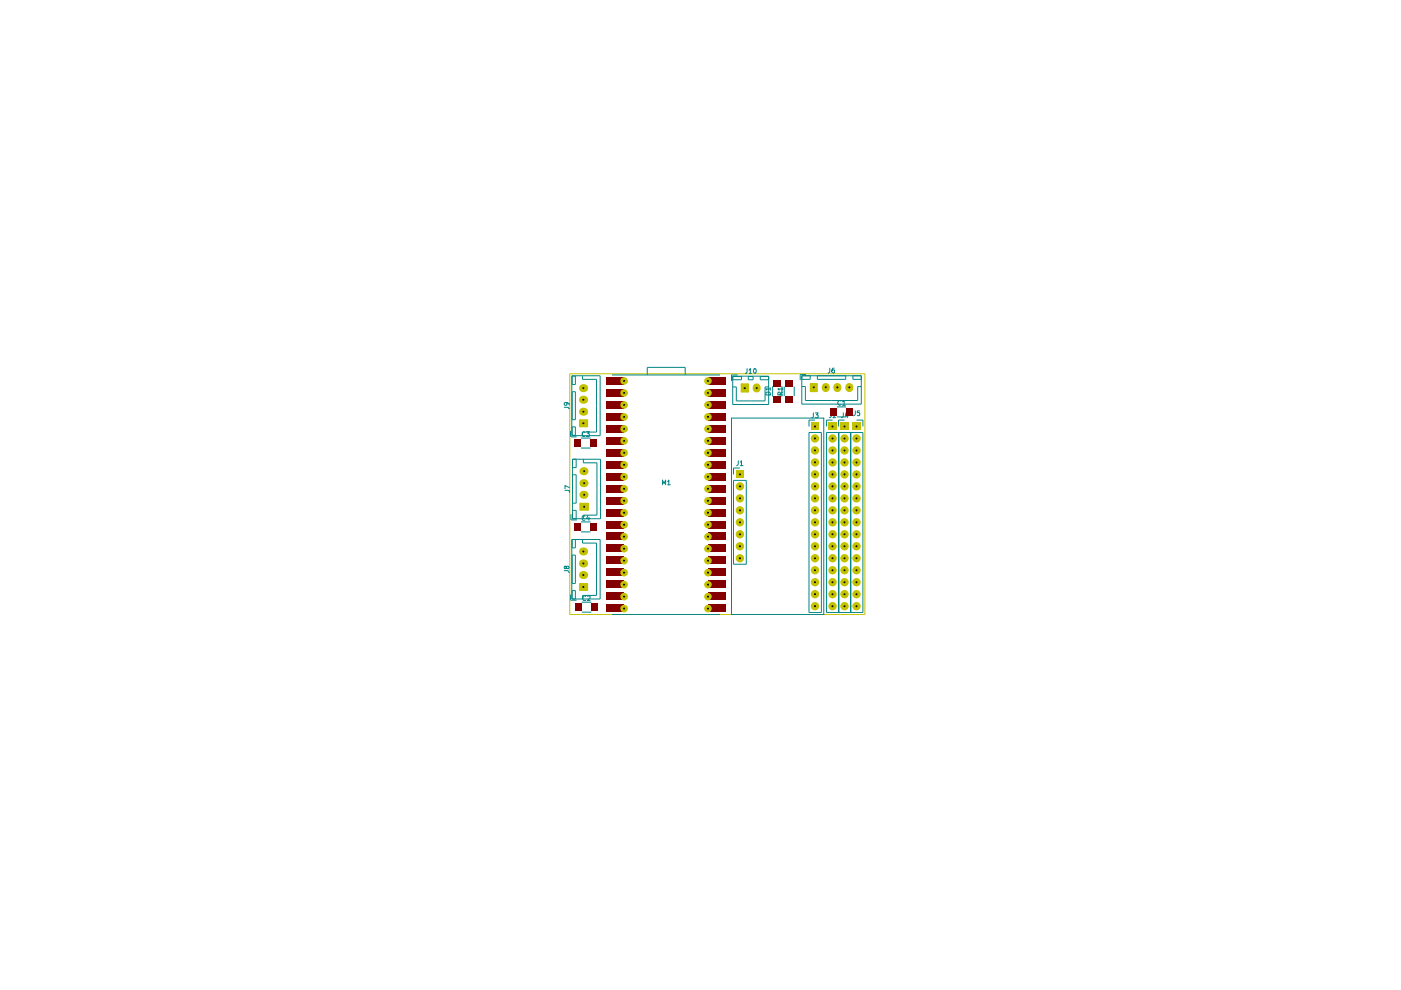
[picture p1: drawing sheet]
<svg xmlns="http://www.w3.org/2000/svg" width="297mm" height="210mm" viewBox="0 0 297 210" stroke-linecap="round" stroke-linejoin="round" font-family="sans-serif">
<path d="M120.8 79.2h62.6v51.1h-62.6z" fill="none" stroke="#c2c200" stroke-width=".21"/>
<g fill="none" stroke="#008484" stroke-width=".21">
<path d="M121.2 79.7h6v12.7h-6zM121.3 79.8h.7v1.7h-.7zM123.5 79.8v.6h3v11.2h-3v.7M129.8 79.5h22.8M137.2 79.5v-1.6h8.1v1.6M155.3 79.8h1.9v.7h-1.9M155.3 79.8h7.7v6h-7.7zM156.4 79.5h-1.3v1.3M158.4 78.1v.8l-.4 .3M158.7 79.8h1v.7h-1zM158.8 78.5l.3-.4v1.1M158.8 79.2h.5"/>
<path d="M159.8 78.2l.2-.1a.55 .55 0 0 1 .4 .6 .55 .55 0 0 1-.4 .5l-.2-.5zM163 79.8h-1.8v.7h1.8M170 79.7h12.6v6h-12.6zM170.9 79.4h-1.2v1.2M171.8 79.7v.7h-1.8M173.3 79.7v.7h6v-.7M175.9 78.1v.8l-.3 .2M176.9 78.1h-.3a.73 .73 0 0 0-.2 .9h.5v-.5l-.3-.1-.3 .3M180.8 79.7v.7h1.8M119.6 86.4h.9l.1 .3M120 85.3l.2 .1v.5h-.2l-.4-.1v-.3a.7 .7 0 0 1 1 .1v.3M121 91.4v1.2h1.2"/>
<path d="M121.3 90.5h.7v1.8h-.7zM121.3 83.1h.7v5.9h-.7zM121.4 97.4h5.9v12.6h-5.9zM122.2 97.4v1.7h-.8M123.2 92.9h2M123.2 95h2M123.7 97.4v.7h2.9v11.1h-2.9v.8M124 91.7l-.2-.2-.4 .3 .1 .7h.5M124.4 91.5h.6l-.4 .4 .4 .1v.5h-.6M155.1 88.6h19.6v41.7h-19.6zM155.3 82h.8v3h6.1v-3h.8M156.5 97.7v.7l-.3 .3"/>
<path d="M156.9 99.2h-1.4v1.4M157 98l.2-.3v1M157 98.7h.6M162.4 83.3l.1-.2h.6l.2 .2v.4h-.9zM163.3 82.5h-.9l.2 .2M163.3 82.2v.5M163.8 81.9v2.2M165.4 83.7v-.5l-.4-.1-.1 .6h1M165.8 81.9v2.2M165.9 82.5h-1l.3 .2M165.9 83.1l-.5 .4M165.9 82.2v.5"/>
<path d="M166.3 82v2M168.4 82v2M170 82h.8v2.9h11v-2.9h.8M171.5 91.7h2.6v38.2h-2.6zM172.5 87.5v.9l-.4 .2M172.8 89.1h-1.3v1.3M172.9 87.5h.6l-.4 .5 .4 .1v.4h-.6M175.2 91.7h7.8v38.2h-7.8zM176.3 87.5v.7l-.5 .4M176.5 89.1h-1.3v1.3M176.7 87.6h.5v.4l-.6 .6h.6M177.4 88.4h2"/>
<path d="M177.4 86.3h2M177.8 91.7v38.2M177.9 91.7v38.2M178.3 85a.47 .47 0 0 0-.7 .4 .47 .47 0 0 0 .7 .5M178.6 85.2l.4-.3v1M178.6 85.9h.6M178.8 87.5v.7l-.4 .4M179.1 89.1h-1.3v1.3M179.4 87.5l-.2 .7h.6M179.6 87.9v.7M180.3 91.7v38.2M180.4 91.7v38.2"/>
<path d="M181.3 87.1v.7l-.4 .3M181.6 89.1h1.4v1.3M182.3 87.1h-.5v.4h.5v.6h-.5M119.8 104h.7l.2 .1v.3M120.7 103.4l-.9-.4v.6M121.1 109.1v1.1h1.2M121.2 114.4h6v12.6h-6zM121.3 114.4v1.8h.7v-1.8M121.3 117.7h.7v6h-.7zM121.4 100.7h.8v6h-.8M121.4 108.2h.8v1.8M123.2 110.7h2"/>
<path d="M123.2 112.8h2M123.5 114.4v.7h3v11.1h-3v.8M124 109.5l-.2-.2-.4 .3 .1 .6h.5M124.6 109.3l-.2 .7h.6M124.9 109.6v.7M140.4 102.8v-1l.4 .7 .3-.7v1M141.5 102.1l.3-.3v1M141.5 102.8h.6M155.5 101.9h2.7v17.7h-2.7zM119.6 121h.8l.2 .4M120 120.2l.1-.1h.5v.1v.4h-.5l-.1-.5h-.3v.5h.3v-.2M121 126.1v1.2h1.2"/>
<path d="M121.3 127v-1.8h.7v1.8M123.3 129.8h2.1M123.3 127.7h2.1M124.2 126.5l-.3-.2-.3 .3 .1 .7h.5M124.6 126.5l.1-.2h.3l.1 .4-.6 .6h.6M129.8 130.3h22.8"/>
</g>
<g fill="#840000">
<path d="M163.9 80.5h1.7v1.5h-1.7z"/>
<path d="M166.4 84h1.7v1.3h-1.7z"/>
<path d="M150.1 87.5h3.8v1.7h-3.8z"/>
<path d="M150.1 85h3.8v1.6h-3.8z"/>
<path d="M176 86.4h1.4v1.7h-1.4z"/>
<path d="M163.9 84h1.7v1.3h-1.7z"/>
<path d="M166.4 80.5h1.7v1.5h-1.7z"/>
<path d="M179.4 86.4h1.4v1.7h-1.4z"/>
<path d="M128.5 85h3.8v1.6h-3.8z"/>
<path d="M128.5 87.5h3.8v1.7h-3.8z"/>
<path d="M128.5 90.1h3.8v1.6h-3.8z"/>
<path d="M128.5 92.6h3.8v1.6h-3.8z"/>
<path d="M128.5 95.2h3.8v1.6h-3.8z"/>
<path d="M125.2 93.1h1.4v1.7h-1.4z"/>
<path d="M121.8 93.1h1.4v1.7h-1.4z"/>
<path d="M150.1 102.8h3.8v1.6h-3.8z"/>
<path d="M150.1 100.2h3.8v1.7h-3.8z"/>
<path d="M150.1 97.7h3.8v1.6h-3.8z"/>
<path d="M150.1 95.2h3.8v1.6h-3.8z"/>
<path d="M150.1 92.6h3.8v1.6h-3.8z"/>
<path d="M150.1 90.1h3.8v1.6h-3.8z"/>
<path d="M128.5 79.9h3.8v1.6h-3.8z"/>
<path d="M128.5 82.5h3.8v1.6h-3.8z"/>
<path d="M150.1 82.5h3.8v1.6h-3.8z"/>
<path d="M150.1 79.9h3.8v1.6h-3.8z"/>
<path d="M128.5 97.7h3.8v1.6h-3.8z"/>
<path d="M128.5 100.2h3.8v1.7h-3.8z"/>
<path d="M128.5 102.8h3.8v1.6h-3.8z"/>
<path d="M128.5 105.3h3.8v1.6h-3.8z"/>
<path d="M128.5 107.9h3.8v1.6h-3.8z"/>
<path d="M128.5 110.4h3.8v1.6h-3.8z"/>
<path d="M128.5 112.9h3.8v1.7h-3.8z"/>
<path d="M128.5 115.5h3.8v1.6h-3.8z"/>
<path d="M121.8 110.9h1.4v1.7h-1.4z"/>
<path d="M125.2 110.9h1.4v1.7h-1.4z"/>
<path d="M128.5 123.1h3.8v1.6h-3.8z"/>
<path d="M128.5 125.6h3.8v1.7h-3.8z"/>
<path d="M128.5 128.2h3.8v1.6h-3.8z"/>
<path d="M150.1 128.2h3.8v1.6h-3.8z"/>
<path d="M150.1 125.6h3.8v1.7h-3.8z"/>
<path d="M150.1 123.1h3.8v1.6h-3.8z"/>
<path d="M150.1 120.6h3.8v1.6h-3.8z"/>
<path d="M150.1 118h3.8v1.6h-3.8z"/>
<path d="M150.1 115.5h3.8v1.6h-3.8z"/>
<path d="M150.1 112.9h3.8v1.7h-3.8z"/>
<path d="M150.1 110.4h3.8v1.6h-3.8z"/>
<path d="M150.1 107.9h3.8v1.6h-3.8z"/>
<path d="M150.1 105.3h3.8v1.6h-3.8z"/>
<path d="M128.5 118h3.8v1.6h-3.8z"/>
<path d="M128.5 120.6h3.8v1.6h-3.8z"/>
<path d="M122 127.9h1.3v1.7h-1.3z"/>
<path d="M125.4 127.9h1.3v1.7h-1.3z"/>
</g>
<g fill="#c2c200">
<path d="M171.9 89.6h1.7v1.7h-1.7z"/>
<path d="M175.7 89.6h1.7v1.7h-1.7z"/>
<circle cx="172.8" cy="93" r=".89"/>
<circle cx="176.5" cy="93" r=".89"/>
<circle cx="172.8" cy="103.1" r=".89"/>
<circle cx="172.8" cy="105.7" r=".89"/>
<circle cx="172.8" cy="100.6" r=".89"/>
<circle cx="176.5" cy="100.6" r=".89"/>
<circle cx="176.5" cy="103.1" r=".89"/>
<circle cx="176.5" cy="105.7" r=".89"/>
</g>
<path d="M175.1 82v.3M177.5 82v.3M180.1 82v.3" fill="none" stroke="#c2c200" stroke-width="1.7"/>
<path d="M171.9 81.4h1.2v1.5h-1.2z" fill="#c2c200"/>
<path d="M171.9 81.4h1.2v1.5h-1.2z" fill="none" stroke="#c2c200" stroke-width=".51"/>
<g fill="#c2c200">
<path d="M178.2 89.6h1.8v1.7h-1.8z"/>
<path d="M180.7 89.6h1.8v1.7h-1.8z"/>
<circle cx="179.1" cy="98" r=".89"/>
<circle cx="181.6" cy="100.6" r=".89"/>
<circle cx="181.6" cy="103.1" r=".89"/>
<circle cx="179.1" cy="103.1" r=".89"/>
<circle cx="179.1" cy="100.6" r=".89"/>
<circle cx="181.6" cy="105.7" r=".89"/>
<circle cx="181.6" cy="98" r=".89"/>
<circle cx="179.1" cy="105.7" r=".89"/>
<circle cx="176.5" cy="98" r=".89"/>
<circle cx="176.5" cy="95.5" r=".89"/>
<circle cx="172.8" cy="98" r=".89"/>
<circle cx="172.8" cy="95.5" r=".89"/>
<circle cx="181.6" cy="93" r=".89"/>
<circle cx="179.1" cy="93" r=".89"/>
<circle cx="181.6" cy="95.5" r=".89"/>
<circle cx="179.1" cy="95.5" r=".89"/>
<circle cx="132.3" cy="108.7" r=".8"/>
<circle cx="132.3" cy="111.3" r=".8"/>
<circle cx="132.3" cy="113.8" r=".8"/>
<circle cx="132.3" cy="116.3" r=".8"/>
<circle cx="132.3" cy="118.9" r=".8"/>
</g>
<path d="M123.7 104.9h.2" fill="none" stroke="#c2c200" stroke-width="1.7"/>
<path d="M123.1 106.8h1.5v1.2h-1.5z" fill="#c2c200"/>
<path d="M123.1 106.8h1.5v1.2h-1.5z" fill="none" stroke="#c2c200" stroke-width=".51"/>
<g fill="#c2c200">
<path d="M123 123.9h1.4v1.2h-1.4z"/>
<circle cx="132.3" cy="121.4" r=".8"/>
<circle cx="132.3" cy="124" r=".8"/>
<circle cx="132.3" cy="126.5" r=".8"/>
<circle cx="132.3" cy="129" r=".8"/>
</g>
<path d="M123 123.9h1.4v1.2h-1.4z" fill="none" stroke="#c2c200" stroke-width=".51"/>
<path d="M123.6 119.5h.3M123.6 116.9h.3M123.6 121.9h.3" fill="none" stroke="#c2c200" stroke-width="1.7"/>
<g fill="#c2c200">
<path d="M156 99.7h1.7v1.7h-1.7z"/>
<circle cx="150.1" cy="129" r=".8"/>
<circle cx="150.1" cy="126.5" r=".8"/>
<circle cx="150.1" cy="124" r=".8"/>
<circle cx="150.1" cy="121.4" r=".8"/>
<circle cx="150.1" cy="118.9" r=".8"/>
<circle cx="150.1" cy="116.3" r=".8"/>
<circle cx="150.1" cy="113.8" r=".8"/>
<circle cx="150.1" cy="111.3" r=".8"/>
<circle cx="132.3" cy="106.2" r=".8"/>
<circle cx="150.1" cy="108.7" r=".8"/>
<circle cx="150.1" cy="106.2" r=".8"/>
<circle cx="150.1" cy="103.6" r=".8"/>
<circle cx="156.9" cy="103.1" r=".89"/>
<circle cx="156.9" cy="105.7" r=".89"/>
<circle cx="150.1" cy="101.1" r=".8"/>
<circle cx="132.3" cy="80.8" r=".8"/>
<circle cx="132.3" cy="83.3" r=".8"/>
<circle cx="132.3" cy="85.9" r=".8"/>
<circle cx="132.3" cy="88.4" r=".8"/>
<circle cx="132.3" cy="90.9" r=".8"/>
<circle cx="132.3" cy="93.5" r=".8"/>
<circle cx="132.3" cy="96" r=".8"/>
<circle cx="132.3" cy="98.6" r=".8"/>
<circle cx="132.3" cy="101.1" r=".8"/>
<circle cx="132.3" cy="103.6" r=".8"/>
</g>
<path d="M123.7 99.9h.2M123.7 102.4h.2" fill="none" stroke="#c2c200" stroke-width="1.7"/>
<g fill="#c2c200">
<path d="M157.3 81.5h1.3v1.5h-1.3z"/>
<circle cx="150.1" cy="98.6" r=".8"/>
<circle cx="150.1" cy="96" r=".8"/>
<circle cx="150.1" cy="93.5" r=".8"/>
<circle cx="150.1" cy="90.9" r=".8"/>
<circle cx="150.1" cy="88.4" r=".8"/>
<circle cx="150.1" cy="85.9" r=".8"/>
<circle cx="150.1" cy="83.3" r=".8"/>
<circle cx="150.1" cy="80.8" r=".8"/>
</g>
<path d="M157.3 81.5h1.3v1.5h-1.3z" fill="none" stroke="#c2c200" stroke-width=".51"/>
<path d="M160.4 82.1v.3" fill="none" stroke="#c2c200" stroke-width="1.7"/>
<path d="M123 89.2h1.4v1.1h-1.4z" fill="#c2c200"/>
<path d="M123 89.2h1.4v1.1h-1.4z" fill="none" stroke="#c2c200" stroke-width=".51"/>
<path d="M123.6 87.3h.3M123.6 84.8h.3M123.6 82.3h.3" fill="none" stroke="#c2c200" stroke-width="1.7"/>
<g fill="#c2c200">
<circle cx="181.6" cy="108.2" r=".89"/>
<circle cx="181.6" cy="110.7" r=".89"/>
<circle cx="179.1" cy="110.7" r=".89"/>
<circle cx="181.6" cy="113.3" r=".89"/>
<circle cx="179.1" cy="108.2" r=".89"/>
<circle cx="179.1" cy="113.3" r=".89"/>
<circle cx="156.9" cy="108.2" r=".89"/>
<circle cx="156.9" cy="110.7" r=".89"/>
<circle cx="156.9" cy="113.3" r=".89"/>
<circle cx="156.9" cy="115.8" r=".89"/>
<circle cx="156.9" cy="118.4" r=".89"/>
<circle cx="181.6" cy="118.4" r=".89"/>
<circle cx="181.6" cy="115.8" r=".89"/>
<circle cx="181.6" cy="120.9" r=".89"/>
<circle cx="179.1" cy="118.4" r=".89"/>
<circle cx="179.1" cy="115.8" r=".89"/>
<circle cx="179.1" cy="120.9" r=".89"/>
<circle cx="176.5" cy="120.9" r=".89"/>
<circle cx="172.8" cy="126" r=".89"/>
<circle cx="172.8" cy="128.5" r=".89"/>
<circle cx="176.5" cy="123.4" r=".89"/>
<circle cx="172.8" cy="123.4" r=".89"/>
<circle cx="172.8" cy="120.9" r=".89"/>
<circle cx="176.5" cy="126" r=".89"/>
<circle cx="176.5" cy="128.5" r=".89"/>
<circle cx="181.6" cy="123.4" r=".89"/>
<circle cx="181.6" cy="126" r=".89"/>
<circle cx="179.1" cy="126" r=".89"/>
<circle cx="181.6" cy="128.5" r=".89"/>
<circle cx="179.1" cy="123.4" r=".89"/>
<circle cx="179.1" cy="128.5" r=".89"/>
<circle cx="172.8" cy="113.3" r=".89"/>
<circle cx="172.8" cy="108.2" r=".89"/>
<circle cx="172.8" cy="110.7" r=".89"/>
<circle cx="176.5" cy="108.2" r=".89"/>
<circle cx="176.5" cy="110.7" r=".89"/>
<circle cx="172.8" cy="115.8" r=".89"/>
<circle cx="172.8" cy="118.4" r=".89"/>
<circle cx="176.5" cy="113.3" r=".89"/>
<circle cx="176.5" cy="115.8" r=".89"/>
<circle cx="176.5" cy="118.4" r=".89"/>
</g>
<g fill="#000">
<path d="M123.6 89.6l.3 .1-.1 .2-.3-.2zM123.6 87.1l.3 .2-.1 .2-.3-.2zM123.6 84.6l.3 .2-.1 .1-.3-.1zM123.6 82.1l.3 .2-.1 .2-.3-.2zM123.8 99.7l.3 .2-.1 .2-.4-.2zM132.2 80.6l.3 .2-.1 .2-.3-.2zM132.2 83.1l.3 .2-.1 .2-.3-.2zM132.2 85.7l.3 .2-.1 .1-.3-.1zM132.2 88.2l.3 .2-.1 .2-.3-.2zM132.2 90.7l.3 .2-.1 .2-.3-.2zM132.2 93.3l.3 .2-.1 .2-.3-.2zM132.2 95.8l.3 .2-.1 .2-.3-.2z"/>
<path d="M132.2 98.4l.3 .2-.1 .1-.3-.1zM150 98.4l.3 .2-.1 .1-.3-.1zM150 95.8l.3 .2-.1 .2-.3-.2zM150 93.3l.3 .2-.1 .2-.3-.2zM150 90.7l.3 .2-.1 .2-.3-.2zM150 88.2l.3 .2-.1 .2-.3-.2zM150 85.7l.3 .2-.1 .1-.3-.1zM150 83.1l.3 .2-.1 .2-.3-.2zM150 80.6l.3 .2-.1 .2-.3-.2zM157.8 82.1l.3 .2-.1 .2-.3-.2zM160.3 82.1l.3 .2-.1 .2-.3-.2zM172.4 81.9l.3 .2-.1 .2-.3-.2z"/>
<path d="M172.7 92.8l.3 .2-.1 .2-.3-.2zM172.7 90.2l.3 .2-.1 .2-.3-.2zM172.7 97.9l.3 .1-.1 .2-.3-.2zM172.7 95.3l.3 .2-.1 .2-.3-.2zM175 81.9l.3 .2-.1 .2-.3-.2zM176.4 90.2l.3 .2-.1 .2-.3-.2zM176.4 92.8l.3 .2-.1 .2-.3-.2zM176.4 97.9l.3 .1-.1 .2-.3-.2zM176.4 95.3l.3 .2-.1 .2-.3-.2zM177.4 81.9l.3 .2-.1 .2-.3-.2zM179 97.9l.3 .1-.1 .2-.4-.2zM179 90.2l.3 .2-.1 .2-.4-.2z"/>
<path d="M179 92.8l.3 .2-.1 .2-.4-.2zM179 95.3l.3 .2-.1 .2-.4-.2zM180 81.9l.3 .2-.1 .2-.3-.2zM181.5 97.9l.3 .1-.1 .2-.3-.2zM181.5 92.8l.3 .2-.1 .2-.3-.2zM181.5 90.2l.3 .2-.1 .2-.3-.2zM181.5 95.3l.3 .2-.1 .2-.3-.2zM123.6 119.3l.3 .2-.1 .2-.3-.2zM123.6 116.7l.3 .2-.1 .2-.3-.2zM123.8 104.7l.3 .2-.1 .2-.4-.2zM123.8 107.3l.3 .1-.1 .2-.4-.2zM123.8 102.3l.3 .1-.1 .2-.4-.2z"/>
<path d="M132.2 108.5l.3 .2-.1 .2-.3-.2zM132.2 111.1l.3 .2-.1 .1-.3-.1zM132.2 113.6l.3 .2-.1 .2-.3-.2zM132.2 116.1l.3 .2-.1 .2-.3-.2zM132.2 118.7l.3 .2-.1 .2-.3-.2zM132.2 106l.3 .2-.1 .2-.3-.2zM132.2 100.9l.3 .2-.1 .2-.3-.2zM132.2 103.4l.3 .2-.1 .2-.3-.2zM150 118.7l.3 .2-.1 .2-.3-.2zM150 116.1l.3 .2-.1 .2-.3-.2zM150 113.6l.3 .2-.1 .2-.3-.2zM150 111.1l.3 .2-.1 .1-.3-.1z"/>
<path d="M150 108.5l.3 .2-.1 .2-.3-.2zM150 106l.3 .2-.1 .2-.3-.2zM150 103.4l.3 .2-.1 .2-.3-.2zM150 100.9l.3 .2-.1 .2-.3-.2zM156.8 100.4l.3 .2-.1 .2-.3-.2zM156.8 102.9l.3 .2-.1 .2-.3-.2zM156.8 105.5l.3 .2-.1 .2-.3-.2zM156.8 108l.3 .2-.1 .2-.3-.2zM156.8 110.6l.3 .1-.1 .2-.3-.2zM156.8 113.1l.3 .2-.1 .2-.3-.2zM156.8 115.6l.3 .2-.1 .2-.3-.2zM156.8 118.2l.3 .2-.1 .2-.3-.2z"/>
<path d="M172.7 102.9l.3 .2-.1 .2-.3-.2zM172.7 105.5l.3 .2-.1 .2-.3-.2zM172.7 100.4l.3 .2-.1 .2-.3-.2zM172.7 113.1l.3 .2-.1 .2-.3-.2zM172.7 108l.3 .2-.1 .2-.3-.2zM172.7 110.6l.3 .1-.1 .2-.3-.2zM172.7 115.6l.3 .2-.1 .2-.3-.2zM172.7 118.2l.3 .2-.1 .2-.3-.2zM176.4 100.4l.3 .2-.1 .2-.3-.2zM176.4 102.9l.3 .2-.1 .2-.3-.2zM176.4 105.5l.3 .2-.1 .2-.3-.2zM176.4 108l.3 .2-.1 .2-.3-.2z"/>
<path d="M176.4 110.6l.3 .1-.1 .2-.3-.2zM176.4 113.1l.3 .2-.1 .2-.3-.2zM176.4 115.6l.3 .2-.1 .2-.3-.2zM176.4 118.2l.3 .2-.1 .2-.3-.2zM179 102.9l.3 .2-.1 .2-.4-.2zM179 100.4l.3 .2-.1 .2-.4-.2zM179 105.5l.3 .2-.1 .2-.4-.2zM179 110.6l.3 .1-.1 .2-.4-.2zM179 108l.3 .2-.1 .2-.4-.2zM179 113.1l.3 .2-.1 .2-.4-.2zM179 118.2l.3 .2-.1 .2-.4-.2zM179 115.6l.3 .2-.1 .2-.4-.2z"/>
<path d="M181.5 100.4l.3 .2-.1 .2-.3-.2zM181.5 102.9l.3 .2-.1 .2-.3-.2zM181.5 105.5l.3 .2-.1 .2-.3-.2zM181.5 108l.3 .2-.1 .2-.3-.2zM181.5 110.6l.3 .1-.1 .2-.3-.2zM181.5 113.1l.3 .2-.1 .2-.3-.2zM181.5 118.2l.3 .2-.1 .2-.3-.2zM181.5 115.6l.3 .2-.1 .2-.3-.2zM123.6 124.3l.3 .2-.1 .1-.3-.1zM123.6 121.7l.3 .2-.1 .2-.3-.2zM132.2 121.2l.3 .2-.1 .2-.3-.2zM132.2 123.8l.3 .2-.1 .1-.3-.1z"/>
<path d="M132.2 126.3l.3 .2-.1 .2-.3-.2zM132.2 128.8l.3 .2-.1 .2-.3-.2zM150 128.8l.3 .2-.1 .2-.3-.2zM150 126.3l.3 .2-.1 .2-.3-.2zM150 123.8l.3 .2-.1 .1-.3-.1zM150 121.2l.3 .2-.1 .2-.3-.2zM172.7 125.8l.3 .2-.1 .2-.3-.2zM172.7 128.3l.3 .2-.1 .2-.3-.2zM172.7 123.3l.3 .1-.1 .2-.3-.2zM172.7 120.7l.3 .2-.1 .2-.3-.2zM176.4 120.7l.3 .2-.1 .2-.3-.2zM176.4 123.3l.3 .1-.1 .2-.3-.2z"/>
<path d="M176.4 125.8l.3 .2-.1 .2-.3-.2zM176.4 128.3l.3 .2-.1 .2-.3-.2zM179 120.7l.3 .2-.1 .2-.4-.2zM179 125.8l.3 .2-.1 .2-.4-.2zM179 123.3l.3 .1-.1 .2-.4-.2zM179 128.3l.3 .2-.1 .2-.4-.2zM181.5 120.7l.3 .2-.1 .2-.3-.2zM181.5 123.3l.3 .1-.1 .2-.3-.2zM181.5 125.8l.3 .2-.1 .2-.3-.2zM181.5 128.3l.3 .2-.1 .2-.3-.2z"/>
</g>
</svg>
